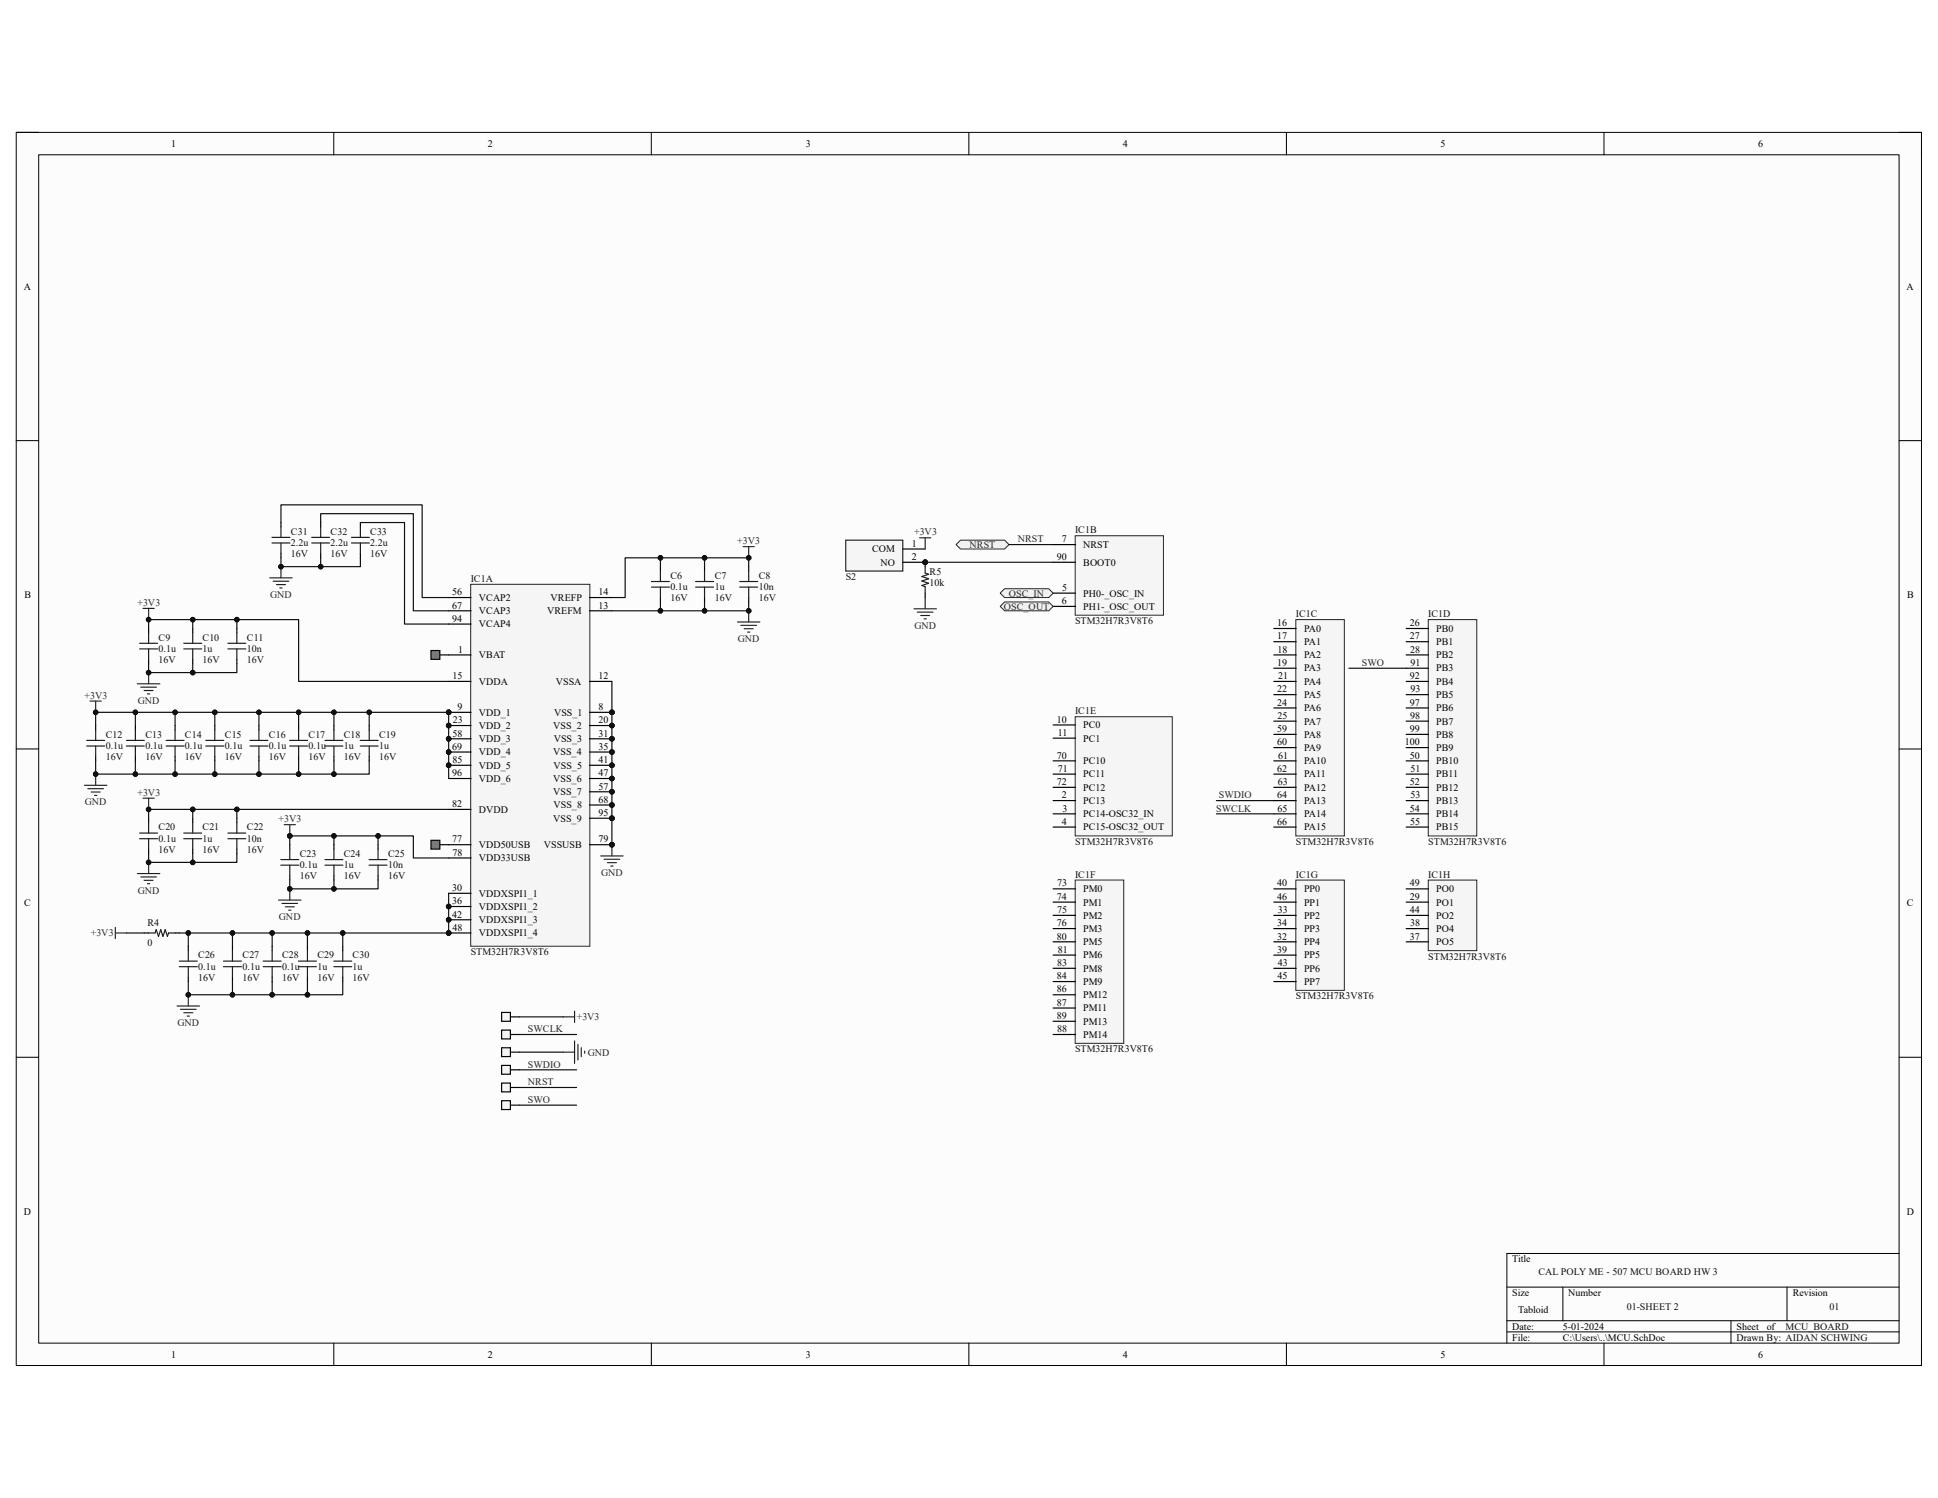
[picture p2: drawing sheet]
<svg xmlns="http://www.w3.org/2000/svg" width="279mm" height="216mm" viewBox="0 0 279 216" stroke-linecap="round" stroke-linejoin="round" font-family="sans-serif">
<defs><g id="words">
<g font-size="1.4">
<text x="24.7" y="21.2">1</text>
<text x="70.3" y="21.2">2</text>
<text x="116.2" y="21.2">3</text>
<text x="161.9" y="21.2">4</text>
<text x="207.7" y="21.2">5</text>
<text x="253.4" y="21.2">6</text>
<text x="3.4" y="41.8">A</text>
<text x="274.9" y="41.8">A</text>
<text x="125.7" y="79.6">COM</text>
<text x="127" y="81.5">NO</text>
<text x="131.4" y="78.8">1</text>
<text x="131.4" y="80.7">2</text>
<text x="152.4" y="80.7">90</text>
<text x="153.1" y="78.1">7</text>
<text x="156.2" y="79">NRST</text>
<text x="156.2" y="81.5">BOOT0</text>
<text x="3.5" y="86.2">B</text>
<text x="65.2" y="87.7">67</text>
<text x="65.2" y="85.8">56</text>
<text x="65.2" y="89.6">94</text>
<text x="69" y="88.5">VCAP3</text>
<text x="69" y="86.6">VCAP2</text>
<text x="78.9" y="88.5">VREFM</text>
<text x="79.4" y="86.6">VREFP</text>
<text x="86.3" y="87.7">13</text>
<text x="86.3" y="85.8">14</text>
<text x="153.1" y="87.1">6</text>
<text x="153.1" y="85.2">5</text>
<text x="156.2" y="86">PH0-_OSC_IN</text>
<text x="156.2" y="87.9">PH1-_OSC_OUT</text>
<text x="275" y="86.2">B</text>
<text x="66" y="94.1">1</text>
<text x="69" y="94.9">VBAT</text>
<text x="69" y="90.4">VCAP4</text>
<text x="184.1" y="90.3">16</text>
<text x="184.1" y="92.2">17</text>
<text x="184.1" y="96">19</text>
<text x="184.2" y="94.1">18</text>
<text x="188" y="91.1">PA0</text>
<text x="188" y="93">PA1</text>
<text x="188" y="94.9">PA2</text>
<text x="203.2" y="90.3">26</text>
<text x="203.2" y="92.2">27</text>
<text x="203.3" y="94.1">28</text>
<text x="203.4" y="96">91</text>
<text x="207.1" y="91.1">PB0</text>
<text x="207.1" y="93">PB1</text>
<text x="207.1" y="94.9">PB2</text>
<text x="65.2" y="97.9">15</text>
<text x="69" y="98.7">VDDA</text>
<text x="80.1" y="98.7">VSSA</text>
<text x="86.3" y="97.9">12</text>
<text x="184.1" y="99.8">22</text>
<text x="184.1" y="101.7">24</text>
<text x="184.3" y="97.9">21</text>
<text x="188" y="96.8">PA3</text>
<text x="188" y="98.7">PA4</text>
<text x="188" y="100.6">PA5</text>
<text x="203.2" y="101.7">97</text>
<text x="203.2" y="97.9">92</text>
<text x="203.3" y="99.8">93</text>
<text x="207.1" y="100.6">PB5</text>
<text x="207.1" y="98.7">PB4</text>
<text x="207.1" y="96.8">PB3</text>
<text x="65.2" y="106.2">58</text>
<text x="65.3" y="104.2">23</text>
<text x="66" y="102.3">9</text>
<text x="69" y="103.1">VDD_1</text>
<text x="69" y="105.1">VDD_2</text>
<text x="69" y="107">VDD_3</text>
<text x="79.8" y="105.1">VSS_2</text>
<text x="79.8" y="107">VSS_3</text>
<text x="79.9" y="103.1">VSS_1</text>
<text x="86.3" y="102.3">8</text>
<text x="86.3" y="104.2">20</text>
<text x="86.3" y="106.2">31</text>
<text x="152.4" y="104.1">10</text>
<text x="152.5" y="106">11</text>
<text x="156.2" y="104.9">PC0</text>
<text x="156.2" y="106.9">PC1</text>
<text x="184.1" y="107.4">60</text>
<text x="184.1" y="105.5">59</text>
<text x="184.2" y="103.6">25</text>
<text x="188" y="102.5">PA6</text>
<text x="188" y="104.4">PA7</text>
<text x="188" y="106.3">PA8</text>
<text x="202.5" y="107.4">100</text>
<text x="203.2" y="105.5">99</text>
<text x="203.3" y="103.6">98</text>
<text x="207.1" y="106.3">PB8</text>
<text x="207.1" y="104.4">PB7</text>
<text x="207.1" y="102.5">PB6</text>
<text x="65.2" y="108.1">69</text>
<text x="65.2" y="111.9">96</text>
<text x="65.2" y="110">85</text>
<text x="69" y="108.9">VDD_4</text>
<text x="69" y="112.7">VDD_6</text>
<text x="69" y="110.8">VDD_5</text>
<text x="79.8" y="108.9">VSS_4</text>
<text x="79.8" y="112.7">VSS_6</text>
<text x="79.8" y="110.8">VSS_5</text>
<text x="86.3" y="108.1">35</text>
<text x="86.3" y="110">41</text>
<text x="86.3" y="111.9">47</text>
<text x="86.3" y="113.8">57</text>
<text x="152.4" y="113.2">72</text>
<text x="152.4" y="109.3">70</text>
<text x="152.5" y="111.3">71</text>
<text x="156.2" y="114">PC12</text>
<text x="156.2" y="112.1">PC11</text>
<text x="156.2" y="110.2">PC10</text>
<text x="184.1" y="111.3">62</text>
<text x="184.2" y="113.2">63</text>
<text x="184.3" y="109.3">61</text>
<text x="188" y="114">PA12</text>
<text x="188" y="112.1">PA11</text>
<text x="188" y="110.2">PA10</text>
<text x="188" y="108.2">PA9</text>
<text x="203.2" y="109.3">50</text>
<text x="203.2" y="113.2">52</text>
<text x="203.4" y="111.3">51</text>
<text x="207.1" y="110.2">PB10</text>
<text x="207.1" y="114">PB12</text>
<text x="207.1" y="112.1">PB11</text>
<text x="207.1" y="108.2">PB9</text>
<text x="65.2" y="116.3">82</text>
<text x="69" y="117.1">DVDD</text>
<text x="79.8" y="114.6">VSS_7</text>
<text x="79.8" y="118.4">VSS_9</text>
<text x="79.8" y="116.5">VSS_8</text>
<text x="86.3" y="115.7">68</text>
<text x="86.3" y="117.6">95</text>
<text x="153.1" y="115.1">2</text>
<text x="153.1" y="118.9">4</text>
<text x="153.2" y="117">3</text>
<text x="156.2" y="115.9">PC13</text>
<text x="156.2" y="117.8">PC14-OSC32_IN</text>
<text x="156.2" y="119.7">PC15-OSC32_OUT</text>
<text x="184.1" y="118.9">66</text>
<text x="184.1" y="115.1">64</text>
<text x="184.2" y="117">65</text>
<text x="188" y="119.7">PA15</text>
<text x="188" y="117.8">PA14</text>
<text x="188" y="115.9">PA13</text>
<text x="203.2" y="117">54</text>
<text x="203.3" y="118.9">55</text>
<text x="203.3" y="115.1">53</text>
<text x="207.1" y="119.7">PB15</text>
<text x="207.1" y="117.8">PB14</text>
<text x="207.1" y="115.9">PB13</text>
<text x="65.2" y="121.4">77</text>
<text x="65.2" y="123.3">78</text>
<text x="69" y="124.1">VDD33USB</text>
<text x="69" y="122.2">VDD50USB</text>
<text x="78.4" y="122.2">VSSUSB</text>
<text x="86.3" y="121.4">79</text>
<text x="3.5" y="130.6">C</text>
<text x="65.2" y="128.4">30</text>
<text x="65.2" y="130.3">36</text>
<text x="69" y="129.2">VDDXSPI1_1</text>
<text x="69" y="131.1">VDDXSPI1_2</text>
<text x="152.4" y="129.7">74</text>
<text x="152.4" y="131.6">75</text>
<text x="152.4" y="127.8">73</text>
<text x="156.2" y="130.5">PM1</text>
<text x="156.2" y="128.6">PM0</text>
<text x="184.1" y="127.8">40</text>
<text x="184.1" y="129.7">46</text>
<text x="184.2" y="131.6">33</text>
<text x="188" y="128.6">PP0</text>
<text x="188" y="130.5">PP1</text>
<text x="203.2" y="129.7">29</text>
<text x="203.2" y="131.6">44</text>
<text x="203.2" y="127.8">49</text>
<text x="207.1" y="130.5">PO1</text>
<text x="207.1" y="128.6">PO0</text>
<text x="274.9" y="130.6">C</text>
<text x="65.2" y="132.2">42</text>
<text x="65.2" y="134.2">48</text>
<text x="69" y="133.1">VDDXSPI1_3</text>
<text x="69" y="135">VDDXSPI1_4</text>
<text x="152.4" y="135.4">80</text>
<text x="152.4" y="133.5">76</text>
<text x="152.5" y="137.3">81</text>
<text x="156.2" y="132.4">PM2</text>
<text x="156.2" y="136.2">PM5</text>
<text x="156.2" y="134.3">PM3</text>
<text x="184.1" y="135.4">32</text>
<text x="184.1" y="133.5">34</text>
<text x="184.1" y="137.3">39</text>
<text x="188" y="136.2">PP4</text>
<text x="188" y="132.4">PP2</text>
<text x="188" y="134.3">PP3</text>
<text x="203.2" y="135.4">37</text>
<text x="203.3" y="133.5">38</text>
<text x="207.1" y="136.2">PO5</text>
<text x="207.1" y="134.3">PO4</text>
<text x="207.1" y="132.4">PO2</text>
<text x="152.4" y="143">86</text>
<text x="152.4" y="141.1">84</text>
<text x="152.4" y="139.2">83</text>
<text x="156.2" y="143.8">PM12</text>
<text x="156.2" y="141.9">PM9</text>
<text x="156.2" y="140">PM8</text>
<text x="156.2" y="138.1">PM6</text>
<text x="184.2" y="141.1">45</text>
<text x="184.2" y="139.2">43</text>
<text x="188" y="138.1">PP5</text>
<text x="188" y="140">PP6</text>
<text x="188" y="141.9">PP7</text>
<text x="152.4" y="146.9">89</text>
<text x="152.4" y="144.9">87</text>
<text x="152.4" y="148.8">88</text>
<text x="156.2" y="147.7">PM13</text>
<text x="156.2" y="149.6">PM14</text>
<text x="156.2" y="145.8">PM11</text>
<text x="3.4" y="175.1">D</text>
<text x="274.9" y="175.1">D</text>
<text x="218" y="181.9">Title</text>
<text x="218" y="186.8">Size</text>
<text x="218" y="191.6">Date:</text>
<text x="218.9" y="189.2">Tabloid</text>
<text x="225.3" y="191.6">5-01-2024</text>
<text x="226.1" y="186.8">Number</text>
<text x="250.4" y="191.6">Sheet</text>
<text x="254.7" y="191.6">of</text>
<text x="258.5" y="186.8">Revision</text>
<text x="24.7" y="195.7">1</text>
<text x="70.3" y="195.7">2</text>
<text x="116.2" y="195.7">3</text>
<text x="161.9" y="195.7">4</text>
<text x="207.7" y="195.7">5</text>
<text x="218" y="193.3">File:</text>
<text x="225.3" y="193.3">C:\Users\..\MCU.SchDoc</text>
<text x="250.4" y="193.3">Drawn By: AIDAN SCHWING</text>
<text x="253.4" y="195.7">6</text>
</g>
<g font-size="1.4" fill="#0e0e0e">
<text x="42" y="77.1">C31</text>
<text x="47.7" y="77.1">C32</text>
<text x="53.4" y="77.1">C33</text>
<text x="155" y="76.9">IC1B</text>
<text x="42" y="80.3">16V</text>
<text x="42" y="78.7">2.2u</text>
<text x="47.7" y="80.3">16V</text>
<text x="47.7" y="78.7">2.2u</text>
<text x="53.4" y="80.3">16V</text>
<text x="53.4" y="78.7">2.2u</text>
<text x="67.9" y="83.9">IC1A</text>
<text x="96.6" y="83.4">C6</text>
<text x="103" y="83.4">C7</text>
<text x="109.4" y="83.4">C8</text>
<text x="121.9" y="83.6">S2</text>
<text x="134" y="82.8">R5</text>
<text x="96.6" y="86.7">16V</text>
<text x="96.6" y="85">0.1u</text>
<text x="103" y="86.7">16V</text>
<text x="103" y="85">1u</text>
<text x="109.4" y="86.7">16V</text>
<text x="109.4" y="85">10n</text>
<text x="134" y="84.4">10k</text>
<text x="155" y="90">STM32H7R3V8T6</text>
<text x="186.8" y="89">IC1C</text>
<text x="205.9" y="89">IC1D</text>
<text x="22.9" y="95.6">16V</text>
<text x="22.9" y="93.9">0.1u</text>
<text x="22.9" y="92.3">C9</text>
<text x="29.2" y="95.6">16V</text>
<text x="29.2" y="93.9">1u</text>
<text x="29.2" y="92.3">C10</text>
<text x="35.6" y="95.6">16V</text>
<text x="35.6" y="93.9">10n</text>
<text x="35.6" y="92.3">C11</text>
<text x="15.2" y="107.9">0.1u</text>
<text x="15.2" y="106.3">C12</text>
<text x="21" y="107.9">0.1u</text>
<text x="21" y="106.3">C13</text>
<text x="26.7" y="107.9">0.1u</text>
<text x="26.7" y="106.3">C14</text>
<text x="32.4" y="107.9">0.1u</text>
<text x="32.4" y="106.3">C15</text>
<text x="38.8" y="107.9">0.1u</text>
<text x="38.8" y="106.3">C16</text>
<text x="44.5" y="107.9">0.1u</text>
<text x="44.5" y="106.3">C17</text>
<text x="49.6" y="107.9">1u</text>
<text x="49.6" y="106.3">C18</text>
<text x="54.7" y="107.9">1u</text>
<text x="54.7" y="106.3">C19</text>
<text x="155" y="103">IC1E</text>
<text x="15.2" y="109.6">16V</text>
<text x="21" y="109.6">16V</text>
<text x="26.7" y="109.6">16V</text>
<text x="32.4" y="109.6">16V</text>
<text x="38.8" y="109.6">16V</text>
<text x="44.5" y="109.6">16V</text>
<text x="49.6" y="109.6">16V</text>
<text x="54.7" y="109.6">16V</text>
<text x="22.9" y="119.7">C20</text>
<text x="29.2" y="119.7">C21</text>
<text x="35.6" y="119.7">C22</text>
<text x="22.9" y="122.9">16V</text>
<text x="22.9" y="121.3">0.1u</text>
<text x="29.2" y="122.9">16V</text>
<text x="29.2" y="121.3">1u</text>
<text x="35.6" y="122.9">16V</text>
<text x="35.6" y="121.3">10n</text>
<text x="43.2" y="125.1">0.1u</text>
<text x="43.2" y="123.5">C23</text>
<text x="49.6" y="125.1">1u</text>
<text x="49.6" y="123.5">C24</text>
<text x="56" y="125.1">10n</text>
<text x="56" y="123.5">C25</text>
<text x="155" y="121.8">STM32H7R3V8T6</text>
<text x="186.8" y="121.8">STM32H7R3V8T6</text>
<text x="205.9" y="121.8">STM32H7R3V8T6</text>
<text x="43.2" y="126.7">16V</text>
<text x="49.6" y="126.7">16V</text>
<text x="56" y="126.7">16V</text>
<text x="155" y="126.5">IC1F</text>
<text x="186.8" y="126.5">IC1G</text>
<text x="205.9" y="126.5">IC1H</text>
<text x="21.3" y="136.4">0</text>
<text x="21.3" y="133.5">R4</text>
<text x="67.9" y="137.7">STM32H7R3V8T6</text>
<text x="28.6" y="141.4">16V</text>
<text x="28.6" y="139.7">0.1u</text>
<text x="28.6" y="138.1">C26</text>
<text x="35" y="141.4">16V</text>
<text x="35" y="139.7">0.1u</text>
<text x="35" y="138.1">C27</text>
<text x="40.7" y="141.4">16V</text>
<text x="40.7" y="139.7">0.1u</text>
<text x="40.7" y="138.1">C28</text>
<text x="45.8" y="141.4">16V</text>
<text x="45.8" y="139.7">1u</text>
<text x="45.8" y="138.1">C29</text>
<text x="50.8" y="141.4">16V</text>
<text x="50.8" y="139.7">1u</text>
<text x="50.8" y="138.1">C30</text>
<text x="205.9" y="138.3">STM32H7R3V8T6</text>
<text x="186.8" y="144">STM32H7R3V8T6</text>
<text x="155" y="151.7">STM32H7R3V8T6</text>
<text x="221.8" y="183.8">CAL POLY ME - 507 MCU BOARD HW 3</text>
<text x="234.5" y="188.8">01-SHEET 2</text>
<text x="257.4" y="191.7">MCU_BOARD</text>
<text x="263.8" y="188.8">01</text>
</g>
<g font-size="1.4" fill="#262626">
<text x="131.8" y="77.2">+3V3</text>
<text x="106.3" y="78.4">+3V3</text>
<text x="139.8" y="79">NRST</text>
<text x="146.7" y="78.1">NRST</text>
<text x="19.8" y="87.4">+3V3</text>
<text x="38.9" y="86.2">GND</text>
<text x="144.7" y="87.9">OSC_OUT</text>
<text x="145.5" y="86">OSC_IN</text>
<text x="106.4" y="92.5">GND</text>
<text x="131.8" y="90.6">GND</text>
<text x="196.3" y="96">SWO</text>
<text x="12.2" y="100.7">+3V3</text>
<text x="19.9" y="101.5">GND</text>
<text x="12.2" y="116.1">GND</text>
<text x="19.8" y="114.7">+3V3</text>
<text x="40.2" y="118.5">+3V3</text>
<text x="175.3" y="117">SWCLK</text>
<text x="175.7" y="115.1">SWDIO</text>
<text x="19.9" y="128.8">GND</text>
<text x="86.7" y="126.3">GND</text>
<text x="13.1" y="135">+3V3</text>
<text x="40.2" y="132.6">GND</text>
<text x="25.6" y="147.9">GND</text>
<text x="76.1" y="148.8">SWCLK</text>
<text x="83.1" y="147">+3V3</text>
<text x="76.1" y="153.9">SWDIO</text>
<text x="84.8" y="152.1">GND</text>
<text x="76.1" y="156.4">NRST</text>
<text x="76.1" y="159">SWO</text>
</g>
</g></defs>
<path d="M2.3 19.1h274.7v177.7h-274.7z" fill-rule="evenodd" fill="#fcfcfc"/>
<path d="M2.3 19.1h274.7v177.7h-274.7z" fill="none" stroke="#000" stroke-width=".14"/>
<path d="M5.6 22.3h268.2v171.3h-268.2z" fill-rule="evenodd" fill="#fcfcfc"/>
<g fill="none" stroke="#000" stroke-width=".14">
<path d="M2.3 19.1h3.3M48.1 19.1v3.2M93.9 19.1v3.2M139.7 19.1v3.2M185.5 19.1v3.2M231.2 19.1v3.2M273.8 19.1h3.2v3.2M5.6 22.3h268.2v171.3h-268.2zM2.3 63.5h3.3M273.8 63.5h3.2M2.3 107.9h3.3M273.8 107.9h3.2"/>
<path d="M2.3 152.4h3.3M273.8 152.4h3.2M48.1 193.6v3.2M93.9 193.6v3.2M139.7 193.6v3.2M185.5 193.6v3.2M217.2 185.5h56.6M217.2 190.4h56.6M217.2 192h56.6M225.3 185.5v4.9M231.2 193.6v3.2M249.6 190.4v3.2"/>
<path d="M257.6 185.5v4.9M273.8 180.7h-56.6v12.9M277 193.6v3.2"/>
</g>
<circle cx="88.2" cy="102.7" r=".32" fill="#0e0e0e"/>
<circle cx="88.2" cy="102.7" r=".32" fill="none" stroke="#0e0e0e" stroke-width=".14"/>
<circle cx="64.7" cy="102.7" r=".32" fill="#0e0e0e"/>
<circle cx="64.7" cy="102.7" r=".32" fill="none" stroke="#0e0e0e" stroke-width=".14"/>
<circle cx="88.2" cy="104.6" r=".32" fill="#0e0e0e"/>
<circle cx="88.2" cy="104.6" r=".32" fill="none" stroke="#0e0e0e" stroke-width=".14"/>
<circle cx="64.7" cy="104.6" r=".32" fill="#0e0e0e"/>
<circle cx="64.7" cy="104.6" r=".32" fill="none" stroke="#0e0e0e" stroke-width=".14"/>
<circle cx="88.2" cy="106.5" r=".32" fill="#0e0e0e"/>
<circle cx="88.2" cy="106.5" r=".32" fill="none" stroke="#0e0e0e" stroke-width=".14"/>
<circle cx="88.2" cy="108.4" r=".32" fill="#0e0e0e"/>
<circle cx="88.2" cy="108.4" r=".32" fill="none" stroke="#0e0e0e" stroke-width=".14"/>
<circle cx="64.7" cy="130.7" r=".32" fill="#0e0e0e"/>
<circle cx="64.7" cy="130.7" r=".32" fill="none" stroke="#0e0e0e" stroke-width=".14"/>
<circle cx="88.2" cy="110.3" r=".32" fill="#0e0e0e"/>
<circle cx="88.2" cy="110.3" r=".32" fill="none" stroke="#0e0e0e" stroke-width=".14"/>
<circle cx="64.7" cy="132.6" r=".32" fill="#0e0e0e"/>
<circle cx="64.7" cy="132.6" r=".32" fill="none" stroke="#0e0e0e" stroke-width=".14"/>
<circle cx="88.2" cy="112.2" r=".32" fill="#0e0e0e"/>
<circle cx="88.2" cy="112.2" r=".32" fill="none" stroke="#0e0e0e" stroke-width=".14"/>
<circle cx="64.7" cy="134.5" r=".32" fill="#0e0e0e"/>
<circle cx="64.7" cy="134.5" r=".32" fill="none" stroke="#0e0e0e" stroke-width=".14"/>
<circle cx="64.7" cy="108.4" r=".32" fill="#0e0e0e"/>
<circle cx="64.7" cy="108.4" r=".32" fill="none" stroke="#0e0e0e" stroke-width=".14"/>
<circle cx="88.2" cy="116" r=".32" fill="#0e0e0e"/>
<circle cx="88.2" cy="116" r=".32" fill="none" stroke="#0e0e0e" stroke-width=".14"/>
<circle cx="64.7" cy="106.5" r=".32" fill="#0e0e0e"/>
<circle cx="64.7" cy="106.5" r=".32" fill="none" stroke="#0e0e0e" stroke-width=".14"/>
<circle cx="88.2" cy="114.1" r=".32" fill="#0e0e0e"/>
<circle cx="88.2" cy="114.1" r=".32" fill="none" stroke="#0e0e0e" stroke-width=".14"/>
<circle cx="88.2" cy="117.9" r=".32" fill="#0e0e0e"/>
<circle cx="88.2" cy="117.9" r=".32" fill="none" stroke="#0e0e0e" stroke-width=".14"/>
<circle cx="64.7" cy="110.3" r=".32" fill="#0e0e0e"/>
<circle cx="64.7" cy="110.3" r=".32" fill="none" stroke="#0e0e0e" stroke-width=".14"/>
<circle cx="88.2" cy="121.7" r=".32" fill="#0e0e0e"/>
<circle cx="88.2" cy="121.7" r=".32" fill="none" stroke="#0e0e0e" stroke-width=".14"/>
<path d="M67.9 84.2h17.1v52.2h-17.1z" fill-rule="evenodd" fill="#f5f5f5"/>
<path d="M67.9 84.2h17.1v52.2h-17.1z" fill="none" stroke="#262626" stroke-width=".14"/>
<path d="M64.7 94.4h3.2M85 102.7h3.2" fill="none" stroke="#000" stroke-width=".17"/>
<circle cx="88.2" cy="102.7" r=".32" fill="#0e0e0e"/>
<circle cx="88.2" cy="102.7" r=".32" fill="none" stroke="#0e0e0e" stroke-width=".14"/>
<path d="M64.7 102.7h3.2" fill="none" stroke="#000" stroke-width=".17"/>
<circle cx="64.7" cy="102.7" r=".32" fill="#0e0e0e"/>
<circle cx="64.7" cy="102.7" r=".32" fill="none" stroke="#0e0e0e" stroke-width=".14"/>
<path d="M64.7 98.2h3.2M85 98.2h3.2M85 88h3.2M85 86.1h3.2M85 104.6h3.2" fill="none" stroke="#000" stroke-width=".17"/>
<circle cx="88.2" cy="104.6" r=".32" fill="#0e0e0e"/>
<circle cx="88.2" cy="104.6" r=".32" fill="none" stroke="#0e0e0e" stroke-width=".14"/>
<path d="M64.7 104.6h3.2" fill="none" stroke="#000" stroke-width=".17"/>
<circle cx="64.7" cy="104.6" r=".32" fill="#0e0e0e"/>
<circle cx="64.7" cy="104.6" r=".32" fill="none" stroke="#0e0e0e" stroke-width=".14"/>
<path d="M85 106.5h3.2M64.7 128.7h3.2" fill="none" stroke="#000" stroke-width=".17"/>
<circle cx="88.2" cy="106.5" r=".32" fill="#0e0e0e"/>
<circle cx="88.2" cy="106.5" r=".32" fill="none" stroke="#0e0e0e" stroke-width=".14"/>
<path d="M85 108.4h3.2" fill="none" stroke="#000" stroke-width=".17"/>
<circle cx="88.2" cy="108.4" r=".32" fill="#0e0e0e"/>
<circle cx="88.2" cy="108.4" r=".32" fill="none" stroke="#0e0e0e" stroke-width=".14"/>
<path d="M64.7 130.7h3.2" fill="none" stroke="#000" stroke-width=".17"/>
<circle cx="64.7" cy="130.7" r=".32" fill="#0e0e0e"/>
<circle cx="64.7" cy="130.7" r=".32" fill="none" stroke="#0e0e0e" stroke-width=".14"/>
<path d="M85 110.3h3.2" fill="none" stroke="#000" stroke-width=".17"/>
<circle cx="88.2" cy="110.3" r=".32" fill="#0e0e0e"/>
<circle cx="88.2" cy="110.3" r=".32" fill="none" stroke="#0e0e0e" stroke-width=".14"/>
<path d="M64.7 132.6h3.2" fill="none" stroke="#000" stroke-width=".17"/>
<circle cx="64.7" cy="132.6" r=".32" fill="#0e0e0e"/>
<circle cx="64.7" cy="132.6" r=".32" fill="none" stroke="#0e0e0e" stroke-width=".14"/>
<path d="M85 112.2h3.2" fill="none" stroke="#000" stroke-width=".17"/>
<circle cx="88.2" cy="112.2" r=".32" fill="#0e0e0e"/>
<circle cx="88.2" cy="112.2" r=".32" fill="none" stroke="#0e0e0e" stroke-width=".14"/>
<path d="M64.7 134.5h3.2" fill="none" stroke="#000" stroke-width=".17"/>
<circle cx="64.7" cy="134.5" r=".32" fill="#0e0e0e"/>
<circle cx="64.7" cy="134.5" r=".32" fill="none" stroke="#0e0e0e" stroke-width=".14"/>
<path d="M64.7 108.4h3.2" fill="none" stroke="#000" stroke-width=".17"/>
<circle cx="64.7" cy="108.4" r=".32" fill="#0e0e0e"/>
<circle cx="64.7" cy="108.4" r=".32" fill="none" stroke="#0e0e0e" stroke-width=".14"/>
<path d="M85 116h3.2" fill="none" stroke="#000" stroke-width=".17"/>
<circle cx="88.2" cy="116" r=".32" fill="#0e0e0e"/>
<circle cx="88.2" cy="116" r=".32" fill="none" stroke="#0e0e0e" stroke-width=".14"/>
<path d="M64.7 88h3.2M64.7 106.5h3.2" fill="none" stroke="#000" stroke-width=".17"/>
<circle cx="64.7" cy="106.5" r=".32" fill="#0e0e0e"/>
<circle cx="64.7" cy="106.5" r=".32" fill="none" stroke="#0e0e0e" stroke-width=".14"/>
<path d="M85 114.1h3.2" fill="none" stroke="#000" stroke-width=".17"/>
<circle cx="88.2" cy="114.1" r=".32" fill="#0e0e0e"/>
<circle cx="88.2" cy="114.1" r=".32" fill="none" stroke="#0e0e0e" stroke-width=".14"/>
<path d="M64.7 86.1h3.2M64.7 112.2h3.2M85 117.9h3.2" fill="none" stroke="#000" stroke-width=".17"/>
<circle cx="88.2" cy="117.9" r=".32" fill="#0e0e0e"/>
<circle cx="88.2" cy="117.9" r=".32" fill="none" stroke="#0e0e0e" stroke-width=".14"/>
<path d="M64.7 89.9h3.2M64.7 110.3h3.2" fill="none" stroke="#000" stroke-width=".17"/>
<circle cx="64.7" cy="110.3" r=".32" fill="#0e0e0e"/>
<circle cx="64.7" cy="110.3" r=".32" fill="none" stroke="#0e0e0e" stroke-width=".14"/>
<path d="M64.7 116.7h3.2M85 121.7h3.2" fill="none" stroke="#000" stroke-width=".17"/>
<circle cx="88.2" cy="121.7" r=".32" fill="#0e0e0e"/>
<circle cx="88.2" cy="121.7" r=".32" fill="none" stroke="#0e0e0e" stroke-width=".14"/>
<path d="M64.7 123.7h3.2M64.7 121.7h3.2" fill="none" stroke="#000" stroke-width=".17"/>
<path d="M155 77.2h12.7v11.5h-12.7z" fill-rule="evenodd" fill="#f5f5f5"/>
<path d="M155 77.2h12.7v11.5h-12.7z" fill="none" stroke="#262626" stroke-width=".14"/>
<path d="M151.8 78.5h3.3M151.8 85.5h3.3M151.8 87.4h3.3M151.8 81h3.3" fill="none" stroke="#000" stroke-width=".17"/>
<path d="M186.8 89.3h7v31.2h-7z" fill-rule="evenodd" fill="#f5f5f5"/>
<path d="M186.8 89.3h7v31.2h-7z" fill="none" stroke="#262626" stroke-width=".14"/>
<g fill="none" stroke="#000" stroke-width=".17">
<path d="M183.6 90.6h3.3M183.6 92.5h3.3M183.6 94.4h3.3M183.6 96.3h3.3M183.6 98.2h3.3M183.6 100.1h3.3M183.6 102h3.3M183.6 103.9h3.3M183.6 119.2h3.3M183.6 117.3h3.3M183.6 115.4h3.3M183.6 113.5h3.3"/>
<path d="M183.6 111.6h3.3M183.6 109.7h3.3M183.6 107.7h3.3M183.6 105.8h3.3"/>
</g>
<path d="M205.9 89.3h7v31.2h-7z" fill-rule="evenodd" fill="#f5f5f5"/>
<path d="M205.9 89.3h7v31.2h-7z" fill="none" stroke="#262626" stroke-width=".14"/>
<g fill="none" stroke="#000" stroke-width=".17">
<path d="M202.7 90.6h3.3M202.7 92.5h3.3M202.7 94.4h3.3M202.7 98.2h3.3M202.7 96.3h3.3M202.7 109.7h3.3M202.7 119.2h3.3M202.7 117.3h3.3M202.7 115.4h3.3M202.7 113.5h3.3M202.7 111.6h3.3M202.7 107.7h3.3"/>
<path d="M202.7 105.8h3.3M202.7 103.9h3.3M202.7 102h3.3M202.7 100.1h3.3"/>
</g>
<path d="M155 103.3h14v17.2h-14z" fill-rule="evenodd" fill="#f5f5f5"/>
<path d="M155 103.3h14v17.2h-14z" fill="none" stroke="#262626" stroke-width=".14"/>
<path d="M151.8 115.4h3.3M151.8 117.3h3.3M151.8 119.2h3.3M151.8 104.5h3.3M151.8 106.4h3.3M151.8 113.5h3.3M151.8 111.6h3.3M151.8 109.7h3.3" fill="none" stroke="#000" stroke-width=".17"/>
<path d="M155 126.8h7v23.6h-7z" fill-rule="evenodd" fill="#f5f5f5"/>
<path d="M155 126.8h7v23.6h-7z" fill="none" stroke="#262626" stroke-width=".14"/>
<path d="M151.8 131.9h3.3M151.8 130h3.3M151.8 128.1h3.3M151.8 139.6h3.3M151.8 137.7h3.3M151.8 135.7h3.3M151.8 133.8h3.3M151.8 147.2h3.3M151.8 149.1h3.3M151.8 145.3h3.3M151.8 143.4h3.3M151.8 141.5h3.3" fill="none" stroke="#000" stroke-width=".17"/>
<path d="M186.8 126.8h7v15.9h-7z" fill-rule="evenodd" fill="#f5f5f5"/>
<path d="M186.8 126.8h7v15.9h-7z" fill="none" stroke="#262626" stroke-width=".14"/>
<path d="M183.6 135.7h3.3M183.6 131.9h3.3M183.6 133.8h3.3M183.6 137.7h3.3M183.6 128.1h3.3M183.6 139.6h3.3M183.6 130h3.3M183.6 141.5h3.3" fill="none" stroke="#000" stroke-width=".17"/>
<path d="M205.9 126.8h7v10.2h-7z" fill-rule="evenodd" fill="#f5f5f5"/>
<path d="M205.9 126.8h7v10.2h-7z" fill="none" stroke="#262626" stroke-width=".14"/>
<path d="M202.7 130h3.3M202.7 135.7h3.3M202.7 133.8h3.3M202.7 131.9h3.3M202.7 128.1h3.3" fill="none" stroke="#000" stroke-width=".17"/>
<path d="M144.2 85.5l.6-.6h6.4l.6 .6-.6 .6h-6.4z" fill-rule="evenodd" fill="#f0f0f0"/>
<path d="M144.2 85.5l.6-.6h6.4l.6 .6-.6 .6h-6.4z" fill="none" stroke="#262626" stroke-width=".14"/>
<path d="M144.8 86.8h6.4l.6 .6-.6 .6h-6.4l-.6-.6z" fill-rule="evenodd" fill="#f0f0f0"/>
<path d="M144.8 86.8h6.4l.6 .6-.6 .6h-6.4l-.6-.6z" fill="none" stroke="#262626" stroke-width=".14"/>
<path d="M138.5 77.9h6.3l.7 .6-.7 .6h-6.3l-.7-.6z" fill-rule="evenodd" fill="#f0f0f0"/>
<path d="M138.5 77.9h6.3l.7 .6-.7 .6h-6.3l-.7-.6z" fill="none" stroke="#262626" stroke-width=".14"/>
<path d="M86.6 123.4h3.2M87.1 123.8h2.2M87.6 124.3h1.3M88.1 124.8h.3M88.2 121.7v1.7" fill="none" stroke="#262626" stroke-width=".17"/>
<circle cx="88.2" cy="121.7" r=".32" fill="#0e0e0e"/>
<circle cx="88.2" cy="121.7" r=".32" fill="none" stroke="#0e0e0e" stroke-width=".14"/>
<path d="M95.2 81.7v.6M95.2 86.1v.7M101.6 81.7v.6M101.6 86.1v.7M107.9 81.7v.6M107.9 86.1v.7" fill="none" stroke="#000" stroke-width=".17"/>
<path d="M93.9 83.8h2.6M93.9 84.6h2.6M95.2 82.3v1.5M95.2 84.6v1.5M100.3 83.8h2.6M100.3 84.6h2.6M101.6 82.3v1.5M101.6 84.6v1.5M106.6 83.8h2.6M106.6 84.6h2.6M107.9 82.3v1.5M107.9 84.6v1.5" fill="none" stroke="#1c1c1c" stroke-width=".17"/>
<path d="M106.3 89.6h3.3M106.8 90.1h2.3M107.3 90.6h1.3M107.8 91.1h.3M107.9 88v1.6" fill="none" stroke="#262626" stroke-width=".17"/>
<circle cx="107.9" cy="88" r=".32" fill="#0e0e0e"/>
<circle cx="107.9" cy="88" r=".32" fill="none" stroke="#0e0e0e" stroke-width=".14"/>
<path d="M107.1 78.8h1.6M107.9 78.8v1.6" fill="none" stroke="#262626" stroke-width=".17"/>
<circle cx="107.9" cy="80.4" r=".32" fill="#0e0e0e"/>
<circle cx="107.9" cy="80.4" r=".32" fill="none" stroke="#0e0e0e" stroke-width=".14"/>
<path d="M21.4 90.6v.6M21.4 95v.7M27.8 90.6v.6M27.8 95v.7M34.1 90.6v.6M34.1 95v.7" fill="none" stroke="#000" stroke-width=".17"/>
<path d="M20.1 92.7h2.6M20.1 93.5h2.6M21.4 91.2v1.5M21.4 93.5v1.5M26.5 92.7h2.6M26.5 93.5h2.6M27.8 91.2v1.5M27.8 93.5v1.5M32.9 92.7h2.5M32.9 93.5h2.5M34.1 91.2v1.5M34.1 93.5v1.5" fill="none" stroke="#1c1c1c" stroke-width=".17"/>
<path d="M20.6 87.7h1.6M21.4 87.7v1.6" fill="none" stroke="#262626" stroke-width=".17"/>
<circle cx="21.4" cy="89.3" r=".32" fill="#0e0e0e"/>
<circle cx="21.4" cy="89.3" r=".32" fill="none" stroke="#0e0e0e" stroke-width=".14"/>
<path d="M19.8 98.6h3.2M20.3 99h2.3M20.8 99.5h1.3M21.4 96.9v1.7M21.3 100h.3" fill="none" stroke="#262626" stroke-width=".17"/>
<circle cx="21.4" cy="96.9" r=".32" fill="#0e0e0e"/>
<circle cx="21.4" cy="96.9" r=".32" fill="none" stroke="#0e0e0e" stroke-width=".14"/>
<path d="M13.8 104.6v.6M13.8 109v.7M19.5 104.6v.6M19.5 109v.7M25.2 104.6v.6M25.2 109v.7M31 104.6v.6M31 109v.7M37.3 104.6v.6M37.3 109v.7M43.1 104.6v.6M43.1 109v.7" fill="none" stroke="#000" stroke-width=".17"/>
<g fill="none" stroke="#1c1c1c" stroke-width=".17">
<path d="M12.5 106.7h2.6M12.5 107.5h2.6M13.8 105.2v1.5M13.8 107.5v1.5M18.2 106.7h2.6M18.2 107.5h2.6M19.5 105.2v1.5M19.5 107.5v1.5M24 106.7h2.5M24 107.5h2.5M25.2 105.2v1.5M25.2 107.5v1.5"/>
<path d="M29.7 106.7h2.6M29.7 107.5h2.6M31 105.2v1.5M31 107.5v1.5M36 106.7h2.6M36 107.5h2.6M37.3 105.2v1.5M37.3 107.5v1.5M41.8 106.7h2.5M41.8 107.5h2.5M43.1 105.2v1.5M43.1 107.5v1.5"/>
</g>
<path d="M12.2 113.2h3.2M12.7 113.7h2.2M13.1 114.2h1.3M13.6 114.6h.3M13.8 111.6v1.6" fill="none" stroke="#262626" stroke-width=".17"/>
<circle cx="13.8" cy="111.6" r=".32" fill="#0e0e0e"/>
<circle cx="13.8" cy="111.6" r=".32" fill="none" stroke="#0e0e0e" stroke-width=".14"/>
<path d="M13 101h1.6M13.8 101v1.7" fill="none" stroke="#262626" stroke-width=".17"/>
<circle cx="13.8" cy="102.7" r=".32" fill="#0e0e0e"/>
<circle cx="13.8" cy="102.7" r=".32" fill="none" stroke="#0e0e0e" stroke-width=".14"/>
<path d="M21.4 117.9v.7M27.8 117.9v.7M34.1 117.9v.7M48.1 104.6v.6M48.1 109v.7M53.2 104.6v.6M53.2 109v.7M21.4 122.4v.6M27.8 122.4v.6M34.1 122.4v.6" fill="none" stroke="#000" stroke-width=".17"/>
<g fill="none" stroke="#1c1c1c" stroke-width=".17">
<path d="M21.4 118.6v1.5M27.8 118.6v1.5M34.1 118.6v1.5M46.8 106.7h2.6M46.8 107.5h2.6M48.1 105.2v1.5M48.1 107.5v1.5M51.9 106.7h2.6M51.9 107.5h2.6M53.2 105.2v1.5M53.2 107.5v1.5M20.1 120.1h2.6"/>
<path d="M20.1 120.9h2.6M21.4 120.9v1.5M26.5 120.1h2.6M26.5 120.9h2.6M27.8 120.9v1.5M32.9 120.1h2.5M32.9 120.9h2.5M34.1 120.9v1.5"/>
</g>
<path d="M20.6 115h1.6M21.4 115v1.7" fill="none" stroke="#262626" stroke-width=".17"/>
<circle cx="21.4" cy="116.7" r=".32" fill="#0e0e0e"/>
<circle cx="21.4" cy="116.7" r=".32" fill="none" stroke="#0e0e0e" stroke-width=".14"/>
<path d="M19.8 125.9h3.2M20.3 126.4h2.3M20.8 126.9h1.3M21.3 127.4h.3M21.4 124.3v1.6" fill="none" stroke="#262626" stroke-width=".17"/>
<circle cx="21.4" cy="124.3" r=".32" fill="#0e0e0e"/>
<circle cx="21.4" cy="124.3" r=".32" fill="none" stroke="#0e0e0e" stroke-width=".14"/>
<path d="M20.8 134.5h.6M25.2 134.5h.7M27.1 136.4v.6M33.5 136.4v.6M39.2 136.4v.6M44.3 136.4v.6M49.4 136.4v.6M27.1 140.8v.7M33.5 140.8v.7M39.2 140.8v.7M44.3 140.8v.7M49.4 140.8v.7" fill="none" stroke="#000" stroke-width=".17"/>
<g fill="none" stroke="#1c1c1c" stroke-width=".17">
<path d="M21.4 134.5h1l.1-.5 .3 1 .4-1 .3 1 .3-1 .3 1 .2-.5h.9M25.9 138.5h2.5M25.9 139.3h2.5M27.1 137v1.5M27.1 139.3v1.5M32.2 138.5h2.6M32.2 139.3h2.6M33.5 137v1.5M33.5 139.3v1.5M37.9 138.5h2.6M37.9 139.3h2.6M39.2 137v1.5"/>
<path d="M39.2 139.3v1.5M43 138.5h2.6M43 139.3h2.6M44.3 137v1.5M44.3 139.3v1.5M48.1 138.5h2.6M48.1 139.3h2.6M49.4 137v1.5M49.4 139.3v1.5"/>
</g>
<path d="M16.6 133.7v1.6M16.6 134.5h1.6M25.5 145h3.3M26 145.5h2.3M26.5 146h1.3M27 146.4h.3M27.1 143.4v1.6" fill="none" stroke="#262626" stroke-width=".17"/>
<circle cx="27.1" cy="143.4" r=".32" fill="#0e0e0e"/>
<circle cx="27.1" cy="143.4" r=".32" fill="none" stroke="#0e0e0e" stroke-width=".14"/>
<path d="M41.8 121.7v.7M41.8 126.2v.6M48.1 121.7v.7M48.1 126.2v.6M54.5 121.7v.7M54.5 126.2v.6" fill="none" stroke="#000" stroke-width=".17"/>
<path d="M40.5 123.9h2.6M40.5 124.7h2.6M41.8 122.4v1.5M41.8 124.7v1.5M46.8 123.9h2.6M46.8 124.7h2.6M48.1 122.4v1.5M48.1 124.7v1.5M53.2 123.9h2.6M53.2 124.7h2.6M54.5 122.4v1.5M54.5 124.7v1.5" fill="none" stroke="#1c1c1c" stroke-width=".17"/>
<path d="M41 118.9h1.6M41.8 118.9v1.6" fill="none" stroke="#262626" stroke-width=".17"/>
<circle cx="41.8" cy="120.5" r=".32" fill="#0e0e0e"/>
<circle cx="41.8" cy="120.5" r=".32" fill="none" stroke="#0e0e0e" stroke-width=".14"/>
<path d="M40.2 129.7h3.2M40.7 130.2h2.2M41.1 130.7h1.3M41.6 131.2h.3M41.8 128.1v1.6" fill="none" stroke="#262626" stroke-width=".17"/>
<circle cx="41.8" cy="128.1" r=".32" fill="#0e0e0e"/>
<circle cx="41.8" cy="128.1" r=".32" fill="none" stroke="#0e0e0e" stroke-width=".14"/>
<path d="M63.4 94.4h1.3" fill="none" stroke="#000" stroke-width=".17"/>
<path d="M62.1 93.8h1.3v1.2h-1.3z" fill-rule="evenodd" fill="#7f7f7f"/>
<path d="M62.1 93.8h1.3v1.2h-1.3zM63.4 121.7h1.3" fill="none" stroke="#000" stroke-width=".17"/>
<path d="M62.1 121.1h1.3v1.3h-1.3z" fill-rule="evenodd" fill="#7f7f7f"/>
<path d="M40.5 75.3v.6M40.5 79.8v.6M46.2 75.3v.6M46.2 79.8v.6M52 75.3v.6M52 79.8v.6M62.1 121.1h1.3v1.3h-1.3z" fill="none" stroke="#000" stroke-width=".17"/>
<path d="M39.2 77.4h2.6M39.2 78.3h2.6M40.5 75.9v1.5M40.5 78.3v1.5M44.9 77.4h2.6M44.9 78.3h2.6M46.2 75.9v1.5M46.2 78.3v1.5M50.7 77.4h2.6M50.7 78.3h2.6M52 75.9v1.5M52 78.3v1.5" fill="none" stroke="#1c1c1c" stroke-width=".17"/>
<path d="M38.9 83.3h3.2M39.4 83.8h2.2M39.9 84.3h1.3M40.3 84.7h.4M40.5 81.7v1.6" fill="none" stroke="#262626" stroke-width=".17"/>
<circle cx="40.5" cy="81.7" r=".32" fill="#0e0e0e"/>
<circle cx="40.5" cy="81.7" r=".32" fill="none" stroke="#0e0e0e" stroke-width=".14"/>
<path d="M73.6 146.6h1.3" fill="none" stroke="#000" stroke-width=".17"/>
<path d="M72.3 145.9h1.3v1.3h-1.3z" fill-rule="evenodd" fill="#f5f5f5"/>
<path d="M72.3 145.9h1.3v1.3h-1.3zM73.6 149.1h1.3" fill="none" stroke="#000" stroke-width=".17"/>
<path d="M72.3 148.5h1.3v1.2h-1.3z" fill-rule="evenodd" fill="#f5f5f5"/>
<path d="M72.3 148.5h1.3v1.2h-1.3zM73.6 151.6h1.3" fill="none" stroke="#000" stroke-width=".17"/>
<path d="M72.3 151h1.3v1.3h-1.3z" fill-rule="evenodd" fill="#f5f5f5"/>
<path d="M72.3 151h1.3v1.3h-1.3zM73.6 154.2h1.3" fill="none" stroke="#000" stroke-width=".17"/>
<path d="M81.2 151.6h1.6M82.8 150v3.3M83.3 150.5v2.3M83.8 151v1.3M84.3 151.5v.3" fill="none" stroke="#262626" stroke-width=".17"/>
<path d="M72.3 153.6h1.3v1.2h-1.3z" fill-rule="evenodd" fill="#f5f5f5"/>
<path d="M72.3 153.6h1.3v1.2h-1.3zM73.6 156.7h1.3" fill="none" stroke="#000" stroke-width=".17"/>
<path d="M72.3 156.1h1.3v1.3h-1.3z" fill-rule="evenodd" fill="#f5f5f5"/>
<path d="M72.3 156.1h1.3v1.3h-1.3zM73.6 159.3h1.3" fill="none" stroke="#000" stroke-width=".17"/>
<path d="M72.3 158.6h1.3v1.3h-1.3z" fill-rule="evenodd" fill="#f5f5f5"/>
<path d="M72.3 158.6h1.3v1.3h-1.3z" fill="none" stroke="#000" stroke-width=".17"/>
<path d="M81.2 146.6h1.6M82.8 145.7v1.7" fill="none" stroke="#262626" stroke-width=".17"/>
<circle cx="133.4" cy="81" r=".32" fill="#0e0e0e"/>
<circle cx="133.4" cy="81" r=".32" fill="none" stroke="#0e0e0e" stroke-width=".14"/>
<path d="M121.9 77.9h8.3v4.4h-8.3z" fill-rule="evenodd" fill="#f5f5f5"/>
<path d="M121.9 77.9h8.3v4.4h-8.3z" fill="none" stroke="#262626" stroke-width=".17"/>
<path d="M130.2 79.1h3.2M130.2 81h3.2" fill="none" stroke="#000" stroke-width=".17"/>
<circle cx="133.4" cy="81" r=".32" fill="#0e0e0e"/>
<circle cx="133.4" cy="81" r=".32" fill="none" stroke="#0e0e0e" stroke-width=".14"/>
<path d="M132.6 77.5h1.6M133.4 77.5v1.6" fill="none" stroke="#262626" stroke-width=".17"/>
<circle cx="133.4" cy="81" r=".32" fill="#0e0e0e"/>
<circle cx="133.4" cy="81" r=".32" fill="none" stroke="#0e0e0e" stroke-width=".14"/>
<path d="M133.4 81v.7" fill="none" stroke="#000" stroke-width=".17"/>
<circle cx="133.4" cy="81" r=".32" fill="#0e0e0e"/>
<circle cx="133.4" cy="81" r=".32" fill="none" stroke="#0e0e0e" stroke-width=".14"/>
<path d="M133.4 85.5v.6" fill="none" stroke="#000" stroke-width=".17"/>
<path d="M133.4 81.7v.9l.5 .2-1 .3 1 .3-1 .3 1 .4-1 .3 .5 .2v.9" fill="none" stroke="#1c1c1c" stroke-width=".17"/>
<path d="M131.8 87.7h3.2M132.2 88.2h2.3M132.7 88.7h1.3M133.2 89.2h.3M133.4 86.1v1.6" fill="none" stroke="#262626" stroke-width=".17"/>
<path d="M88.2 102.7v15.2" fill="none" stroke="#0e0e0e" stroke-width=".17"/>
<circle cx="88.2" cy="102.7" r=".32" fill="#0e0e0e"/>
<circle cx="88.2" cy="102.7" r=".32" fill="none" stroke="#0e0e0e" stroke-width=".14"/>
<circle cx="88.2" cy="104.6" r=".32" fill="#0e0e0e"/>
<circle cx="88.2" cy="104.6" r=".32" fill="none" stroke="#0e0e0e" stroke-width=".14"/>
<circle cx="88.2" cy="106.5" r=".32" fill="#0e0e0e"/>
<circle cx="88.2" cy="106.5" r=".32" fill="none" stroke="#0e0e0e" stroke-width=".14"/>
<circle cx="88.2" cy="108.4" r=".32" fill="#0e0e0e"/>
<circle cx="88.2" cy="108.4" r=".32" fill="none" stroke="#0e0e0e" stroke-width=".14"/>
<circle cx="88.2" cy="110.3" r=".32" fill="#0e0e0e"/>
<circle cx="88.2" cy="110.3" r=".32" fill="none" stroke="#0e0e0e" stroke-width=".14"/>
<circle cx="88.2" cy="112.2" r=".32" fill="#0e0e0e"/>
<circle cx="88.2" cy="112.2" r=".32" fill="none" stroke="#0e0e0e" stroke-width=".14"/>
<circle cx="88.2" cy="114.1" r=".32" fill="#0e0e0e"/>
<circle cx="88.2" cy="114.1" r=".32" fill="none" stroke="#0e0e0e" stroke-width=".14"/>
<circle cx="88.2" cy="116" r=".32" fill="#0e0e0e"/>
<circle cx="88.2" cy="116" r=".32" fill="none" stroke="#0e0e0e" stroke-width=".14"/>
<circle cx="88.2" cy="117.9" r=".32" fill="#0e0e0e"/>
<circle cx="88.2" cy="117.9" r=".32" fill="none" stroke="#0e0e0e" stroke-width=".14"/>
<path d="M88.2 117.9v3.8" fill="none" stroke="#0e0e0e" stroke-width=".17"/>
<circle cx="88.2" cy="117.9" r=".32" fill="#0e0e0e"/>
<circle cx="88.2" cy="117.9" r=".32" fill="none" stroke="#0e0e0e" stroke-width=".14"/>
<circle cx="88.2" cy="121.7" r=".32" fill="#0e0e0e"/>
<circle cx="88.2" cy="121.7" r=".32" fill="none" stroke="#0e0e0e" stroke-width=".14"/>
<path d="M101.6 80.4v1.3" fill="none" stroke="#0e0e0e" stroke-width=".17"/>
<circle cx="101.6" cy="80.4" r=".32" fill="#0e0e0e"/>
<circle cx="101.6" cy="80.4" r=".32" fill="none" stroke="#0e0e0e" stroke-width=".14"/>
<path d="M88.2 88h7" fill="none" stroke="#0e0e0e" stroke-width=".17"/>
<circle cx="95.2" cy="88" r=".32" fill="#0e0e0e"/>
<circle cx="95.2" cy="88" r=".32" fill="none" stroke="#0e0e0e" stroke-width=".14"/>
<path d="M95.2 80.4h-5.1v5.7h-1.9" fill="none" stroke="#0e0e0e" stroke-width=".17"/>
<circle cx="95.2" cy="80.4" r=".32" fill="#0e0e0e"/>
<circle cx="95.2" cy="80.4" r=".32" fill="none" stroke="#0e0e0e" stroke-width=".14"/>
<path d="M101.6 86.8v1.2" fill="none" stroke="#0e0e0e" stroke-width=".17"/>
<circle cx="101.6" cy="88" r=".32" fill="#0e0e0e"/>
<circle cx="101.6" cy="88" r=".32" fill="none" stroke="#0e0e0e" stroke-width=".14"/>
<path d="M88.2 98.2v4.5" fill="none" stroke="#0e0e0e" stroke-width=".17"/>
<circle cx="88.2" cy="102.7" r=".32" fill="#0e0e0e"/>
<circle cx="88.2" cy="102.7" r=".32" fill="none" stroke="#0e0e0e" stroke-width=".14"/>
<path d="M27.8 89.3v1.3" fill="none" stroke="#0e0e0e" stroke-width=".17"/>
<circle cx="27.8" cy="89.3" r=".32" fill="#0e0e0e"/>
<circle cx="27.8" cy="89.3" r=".32" fill="none" stroke="#0e0e0e" stroke-width=".14"/>
<path d="M27.8 95.7v1.2" fill="none" stroke="#0e0e0e" stroke-width=".17"/>
<circle cx="27.8" cy="96.9" r=".32" fill="#0e0e0e"/>
<circle cx="27.8" cy="96.9" r=".32" fill="none" stroke="#0e0e0e" stroke-width=".14"/>
<path d="M95.2 86.8v1.2h12.7v-1.2" fill="none" stroke="#0e0e0e" stroke-width=".17"/>
<circle cx="107.9" cy="88" r=".32" fill="#0e0e0e"/>
<circle cx="107.9" cy="88" r=".32" fill="none" stroke="#0e0e0e" stroke-width=".14"/>
<circle cx="101.6" cy="88" r=".32" fill="#0e0e0e"/>
<circle cx="101.6" cy="88" r=".32" fill="none" stroke="#0e0e0e" stroke-width=".14"/>
<circle cx="95.2" cy="88" r=".32" fill="#0e0e0e"/>
<circle cx="95.2" cy="88" r=".32" fill="none" stroke="#0e0e0e" stroke-width=".14"/>
<path d="M95.2 81.7v-1.3h12.7v1.3" fill="none" stroke="#0e0e0e" stroke-width=".17"/>
<circle cx="95.2" cy="80.4" r=".32" fill="#0e0e0e"/>
<circle cx="95.2" cy="80.4" r=".32" fill="none" stroke="#0e0e0e" stroke-width=".14"/>
<circle cx="101.6" cy="80.4" r=".32" fill="#0e0e0e"/>
<circle cx="101.6" cy="80.4" r=".32" fill="none" stroke="#0e0e0e" stroke-width=".14"/>
<circle cx="107.9" cy="80.4" r=".32" fill="#0e0e0e"/>
<circle cx="107.9" cy="80.4" r=".32" fill="none" stroke="#0e0e0e" stroke-width=".14"/>
<path d="M19.5 102.7v1.9" fill="none" stroke="#0e0e0e" stroke-width=".17"/>
<circle cx="19.5" cy="102.7" r=".32" fill="#0e0e0e"/>
<circle cx="19.5" cy="102.7" r=".32" fill="none" stroke="#0e0e0e" stroke-width=".14"/>
<path d="M25.2 102.7v1.9" fill="none" stroke="#0e0e0e" stroke-width=".17"/>
<circle cx="25.2" cy="102.7" r=".32" fill="#0e0e0e"/>
<circle cx="25.2" cy="102.7" r=".32" fill="none" stroke="#0e0e0e" stroke-width=".14"/>
<path d="M31 102.7v1.9" fill="none" stroke="#0e0e0e" stroke-width=".17"/>
<circle cx="31" cy="102.7" r=".32" fill="#0e0e0e"/>
<circle cx="31" cy="102.7" r=".32" fill="none" stroke="#0e0e0e" stroke-width=".14"/>
<path d="M37.3 102.7v1.9" fill="none" stroke="#0e0e0e" stroke-width=".17"/>
<circle cx="37.3" cy="102.7" r=".32" fill="#0e0e0e"/>
<circle cx="37.3" cy="102.7" r=".32" fill="none" stroke="#0e0e0e" stroke-width=".14"/>
<path d="M37.3 109.7v1.9" fill="none" stroke="#0e0e0e" stroke-width=".17"/>
<circle cx="37.3" cy="111.6" r=".32" fill="#0e0e0e"/>
<circle cx="37.3" cy="111.6" r=".32" fill="none" stroke="#0e0e0e" stroke-width=".14"/>
<path d="M31 109.7v1.9" fill="none" stroke="#0e0e0e" stroke-width=".17"/>
<circle cx="31" cy="111.6" r=".32" fill="#0e0e0e"/>
<circle cx="31" cy="111.6" r=".32" fill="none" stroke="#0e0e0e" stroke-width=".14"/>
<path d="M25.2 109.7v1.9" fill="none" stroke="#0e0e0e" stroke-width=".17"/>
<circle cx="25.2" cy="111.6" r=".32" fill="#0e0e0e"/>
<circle cx="25.2" cy="111.6" r=".32" fill="none" stroke="#0e0e0e" stroke-width=".14"/>
<path d="M19.5 109.7v1.9" fill="none" stroke="#0e0e0e" stroke-width=".17"/>
<circle cx="19.5" cy="111.6" r=".32" fill="#0e0e0e"/>
<circle cx="19.5" cy="111.6" r=".32" fill="none" stroke="#0e0e0e" stroke-width=".14"/>
<path d="M13.8 104.6v-1.9h29.3v1.9" fill="none" stroke="#0e0e0e" stroke-width=".17"/>
<circle cx="13.8" cy="102.7" r=".32" fill="#0e0e0e"/>
<circle cx="13.8" cy="102.7" r=".32" fill="none" stroke="#0e0e0e" stroke-width=".14"/>
<circle cx="19.5" cy="102.7" r=".32" fill="#0e0e0e"/>
<circle cx="19.5" cy="102.7" r=".32" fill="none" stroke="#0e0e0e" stroke-width=".14"/>
<circle cx="25.2" cy="102.7" r=".32" fill="#0e0e0e"/>
<circle cx="25.2" cy="102.7" r=".32" fill="none" stroke="#0e0e0e" stroke-width=".14"/>
<circle cx="31" cy="102.7" r=".32" fill="#0e0e0e"/>
<circle cx="31" cy="102.7" r=".32" fill="none" stroke="#0e0e0e" stroke-width=".14"/>
<circle cx="37.3" cy="102.7" r=".32" fill="#0e0e0e"/>
<circle cx="37.3" cy="102.7" r=".32" fill="none" stroke="#0e0e0e" stroke-width=".14"/>
<circle cx="43.1" cy="102.7" r=".32" fill="#0e0e0e"/>
<circle cx="43.1" cy="102.7" r=".32" fill="none" stroke="#0e0e0e" stroke-width=".14"/>
<path d="M13.8 109.7v1.9h29.3v-1.9" fill="none" stroke="#0e0e0e" stroke-width=".17"/>
<circle cx="13.8" cy="111.6" r=".32" fill="#0e0e0e"/>
<circle cx="13.8" cy="111.6" r=".32" fill="none" stroke="#0e0e0e" stroke-width=".14"/>
<circle cx="19.5" cy="111.6" r=".32" fill="#0e0e0e"/>
<circle cx="19.5" cy="111.6" r=".32" fill="none" stroke="#0e0e0e" stroke-width=".14"/>
<circle cx="25.2" cy="111.6" r=".32" fill="#0e0e0e"/>
<circle cx="25.2" cy="111.6" r=".32" fill="none" stroke="#0e0e0e" stroke-width=".14"/>
<circle cx="31" cy="111.6" r=".32" fill="#0e0e0e"/>
<circle cx="31" cy="111.6" r=".32" fill="none" stroke="#0e0e0e" stroke-width=".14"/>
<circle cx="37.3" cy="111.6" r=".32" fill="#0e0e0e"/>
<circle cx="37.3" cy="111.6" r=".32" fill="none" stroke="#0e0e0e" stroke-width=".14"/>
<circle cx="43.1" cy="111.6" r=".32" fill="#0e0e0e"/>
<circle cx="43.1" cy="111.6" r=".32" fill="none" stroke="#0e0e0e" stroke-width=".14"/>
<path d="M43.1 102.7h21.6" fill="none" stroke="#0e0e0e" stroke-width=".17"/>
<circle cx="64.7" cy="102.7" r=".32" fill="#0e0e0e"/>
<circle cx="64.7" cy="102.7" r=".32" fill="none" stroke="#0e0e0e" stroke-width=".14"/>
<circle cx="53.2" cy="102.7" r=".32" fill="#0e0e0e"/>
<circle cx="53.2" cy="102.7" r=".32" fill="none" stroke="#0e0e0e" stroke-width=".14"/>
<circle cx="48.1" cy="102.7" r=".32" fill="#0e0e0e"/>
<circle cx="48.1" cy="102.7" r=".32" fill="none" stroke="#0e0e0e" stroke-width=".14"/>
<circle cx="43.1" cy="102.7" r=".32" fill="#0e0e0e"/>
<circle cx="43.1" cy="102.7" r=".32" fill="none" stroke="#0e0e0e" stroke-width=".14"/>
<path d="M64.7 102.7v9.5" fill="none" stroke="#0e0e0e" stroke-width=".17"/>
<circle cx="64.7" cy="102.7" r=".32" fill="#0e0e0e"/>
<circle cx="64.7" cy="102.7" r=".32" fill="none" stroke="#0e0e0e" stroke-width=".14"/>
<circle cx="64.7" cy="104.6" r=".32" fill="#0e0e0e"/>
<circle cx="64.7" cy="104.6" r=".32" fill="none" stroke="#0e0e0e" stroke-width=".14"/>
<circle cx="64.7" cy="106.5" r=".32" fill="#0e0e0e"/>
<circle cx="64.7" cy="106.5" r=".32" fill="none" stroke="#0e0e0e" stroke-width=".14"/>
<circle cx="64.7" cy="108.4" r=".32" fill="#0e0e0e"/>
<circle cx="64.7" cy="108.4" r=".32" fill="none" stroke="#0e0e0e" stroke-width=".14"/>
<circle cx="64.7" cy="110.3" r=".32" fill="#0e0e0e"/>
<circle cx="64.7" cy="110.3" r=".32" fill="none" stroke="#0e0e0e" stroke-width=".14"/>
<path d="M48.1 102.7v1.9" fill="none" stroke="#0e0e0e" stroke-width=".17"/>
<circle cx="48.1" cy="102.7" r=".32" fill="#0e0e0e"/>
<circle cx="48.1" cy="102.7" r=".32" fill="none" stroke="#0e0e0e" stroke-width=".14"/>
<path d="M53.2 102.7v1.9" fill="none" stroke="#0e0e0e" stroke-width=".17"/>
<circle cx="53.2" cy="102.7" r=".32" fill="#0e0e0e"/>
<circle cx="53.2" cy="102.7" r=".32" fill="none" stroke="#0e0e0e" stroke-width=".14"/>
<path d="M53.2 109.7v1.9h-10.1" fill="none" stroke="#0e0e0e" stroke-width=".17"/>
<circle cx="48.1" cy="111.6" r=".32" fill="#0e0e0e"/>
<circle cx="48.1" cy="111.6" r=".32" fill="none" stroke="#0e0e0e" stroke-width=".14"/>
<circle cx="43.1" cy="111.6" r=".32" fill="#0e0e0e"/>
<circle cx="43.1" cy="111.6" r=".32" fill="none" stroke="#0e0e0e" stroke-width=".14"/>
<path d="M48.1 109.7v1.9" fill="none" stroke="#0e0e0e" stroke-width=".17"/>
<circle cx="48.1" cy="111.6" r=".32" fill="#0e0e0e"/>
<circle cx="48.1" cy="111.6" r=".32" fill="none" stroke="#0e0e0e" stroke-width=".14"/>
<path d="M27.8 116.7v1.2" fill="none" stroke="#0e0e0e" stroke-width=".17"/>
<circle cx="27.8" cy="116.7" r=".32" fill="#0e0e0e"/>
<circle cx="27.8" cy="116.7" r=".32" fill="none" stroke="#0e0e0e" stroke-width=".14"/>
<path d="M27.8 123v1.3" fill="none" stroke="#0e0e0e" stroke-width=".17"/>
<circle cx="27.8" cy="124.3" r=".32" fill="#0e0e0e"/>
<circle cx="27.8" cy="124.3" r=".32" fill="none" stroke="#0e0e0e" stroke-width=".14"/>
<path d="M21.4 123v1.3h12.7v-1.3" fill="none" stroke="#0e0e0e" stroke-width=".17"/>
<circle cx="27.8" cy="124.3" r=".32" fill="#0e0e0e"/>
<circle cx="27.8" cy="124.3" r=".32" fill="none" stroke="#0e0e0e" stroke-width=".14"/>
<circle cx="21.4" cy="124.3" r=".32" fill="#0e0e0e"/>
<circle cx="21.4" cy="124.3" r=".32" fill="none" stroke="#0e0e0e" stroke-width=".14"/>
<path d="M34.1 116.7v1.2" fill="none" stroke="#0e0e0e" stroke-width=".17"/>
<circle cx="34.1" cy="116.7" r=".32" fill="#0e0e0e"/>
<circle cx="34.1" cy="116.7" r=".32" fill="none" stroke="#0e0e0e" stroke-width=".14"/>
<path d="M21.4 95.7v1.2h12.7v-1.2" fill="none" stroke="#0e0e0e" stroke-width=".17"/>
<circle cx="27.8" cy="96.9" r=".32" fill="#0e0e0e"/>
<circle cx="27.8" cy="96.9" r=".32" fill="none" stroke="#0e0e0e" stroke-width=".14"/>
<circle cx="21.4" cy="96.9" r=".32" fill="#0e0e0e"/>
<circle cx="21.4" cy="96.9" r=".32" fill="none" stroke="#0e0e0e" stroke-width=".14"/>
<path d="M21.4 90.6v-1.3h12.7v1.3" fill="none" stroke="#0e0e0e" stroke-width=".17"/>
<circle cx="21.4" cy="89.3" r=".32" fill="#0e0e0e"/>
<circle cx="21.4" cy="89.3" r=".32" fill="none" stroke="#0e0e0e" stroke-width=".14"/>
<circle cx="27.8" cy="89.3" r=".32" fill="#0e0e0e"/>
<circle cx="27.8" cy="89.3" r=".32" fill="none" stroke="#0e0e0e" stroke-width=".14"/>
<circle cx="34.1" cy="89.3" r=".32" fill="#0e0e0e"/>
<circle cx="34.1" cy="89.3" r=".32" fill="none" stroke="#0e0e0e" stroke-width=".14"/>
<path d="M34.1 89.3h9v8.9h21.6" fill="none" stroke="#0e0e0e" stroke-width=".17"/>
<circle cx="34.1" cy="89.3" r=".32" fill="#0e0e0e"/>
<circle cx="34.1" cy="89.3" r=".32" fill="none" stroke="#0e0e0e" stroke-width=".14"/>
<path d="M64.7 116.7h-43.3v1.2" fill="none" stroke="#0e0e0e" stroke-width=".17"/>
<circle cx="21.4" cy="116.7" r=".32" fill="#0e0e0e"/>
<circle cx="21.4" cy="116.7" r=".32" fill="none" stroke="#0e0e0e" stroke-width=".14"/>
<circle cx="27.8" cy="116.7" r=".32" fill="#0e0e0e"/>
<circle cx="27.8" cy="116.7" r=".32" fill="none" stroke="#0e0e0e" stroke-width=".14"/>
<circle cx="34.1" cy="116.7" r=".32" fill="#0e0e0e"/>
<circle cx="34.1" cy="116.7" r=".32" fill="none" stroke="#0e0e0e" stroke-width=".14"/>
<path d="M33.5 134.5v1.9" fill="none" stroke="#0e0e0e" stroke-width=".17"/>
<circle cx="33.5" cy="134.5" r=".32" fill="#0e0e0e"/>
<circle cx="33.5" cy="134.5" r=".32" fill="none" stroke="#0e0e0e" stroke-width=".14"/>
<path d="M33.5 141.5v1.9" fill="none" stroke="#0e0e0e" stroke-width=".17"/>
<circle cx="33.5" cy="143.4" r=".32" fill="#0e0e0e"/>
<circle cx="33.5" cy="143.4" r=".32" fill="none" stroke="#0e0e0e" stroke-width=".14"/>
<path d="M44.3 134.5v1.9" fill="none" stroke="#0e0e0e" stroke-width=".17"/>
<circle cx="44.3" cy="134.5" r=".32" fill="#0e0e0e"/>
<circle cx="44.3" cy="134.5" r=".32" fill="none" stroke="#0e0e0e" stroke-width=".14"/>
<path d="M44.3 141.5v1.9" fill="none" stroke="#0e0e0e" stroke-width=".17"/>
<circle cx="44.3" cy="143.4" r=".32" fill="#0e0e0e"/>
<circle cx="44.3" cy="143.4" r=".32" fill="none" stroke="#0e0e0e" stroke-width=".14"/>
<path d="M39.2 134.5v1.9" fill="none" stroke="#0e0e0e" stroke-width=".17"/>
<circle cx="39.2" cy="134.5" r=".32" fill="#0e0e0e"/>
<circle cx="39.2" cy="134.5" r=".32" fill="none" stroke="#0e0e0e" stroke-width=".14"/>
<path d="M27.1 141.5v1.9h12.1" fill="none" stroke="#0e0e0e" stroke-width=".17"/>
<circle cx="27.1" cy="143.4" r=".32" fill="#0e0e0e"/>
<circle cx="27.1" cy="143.4" r=".32" fill="none" stroke="#0e0e0e" stroke-width=".14"/>
<circle cx="33.5" cy="143.4" r=".32" fill="#0e0e0e"/>
<circle cx="33.5" cy="143.4" r=".32" fill="none" stroke="#0e0e0e" stroke-width=".14"/>
<circle cx="39.2" cy="143.4" r=".32" fill="#0e0e0e"/>
<circle cx="39.2" cy="143.4" r=".32" fill="none" stroke="#0e0e0e" stroke-width=".14"/>
<path d="M39.2 141.5v1.9h10.2v-1.9" fill="none" stroke="#0e0e0e" stroke-width=".17"/>
<circle cx="39.2" cy="143.4" r=".32" fill="#0e0e0e"/>
<circle cx="39.2" cy="143.4" r=".32" fill="none" stroke="#0e0e0e" stroke-width=".14"/>
<circle cx="44.3" cy="143.4" r=".32" fill="#0e0e0e"/>
<circle cx="44.3" cy="143.4" r=".32" fill="none" stroke="#0e0e0e" stroke-width=".14"/>
<path d="M27.1 136.4v-1.9h22.3v1.9" fill="none" stroke="#0e0e0e" stroke-width=".17"/>
<circle cx="27.1" cy="134.5" r=".32" fill="#0e0e0e"/>
<circle cx="27.1" cy="134.5" r=".32" fill="none" stroke="#0e0e0e" stroke-width=".14"/>
<circle cx="33.5" cy="134.5" r=".32" fill="#0e0e0e"/>
<circle cx="33.5" cy="134.5" r=".32" fill="none" stroke="#0e0e0e" stroke-width=".14"/>
<circle cx="39.2" cy="134.5" r=".32" fill="#0e0e0e"/>
<circle cx="39.2" cy="134.5" r=".32" fill="none" stroke="#0e0e0e" stroke-width=".14"/>
<circle cx="44.3" cy="134.5" r=".32" fill="#0e0e0e"/>
<circle cx="44.3" cy="134.5" r=".32" fill="none" stroke="#0e0e0e" stroke-width=".14"/>
<circle cx="49.4" cy="134.5" r=".32" fill="#0e0e0e"/>
<circle cx="49.4" cy="134.5" r=".32" fill="none" stroke="#0e0e0e" stroke-width=".14"/>
<path d="M64.7 128.7v5.8" fill="none" stroke="#0e0e0e" stroke-width=".17"/>
<circle cx="64.7" cy="134.5" r=".32" fill="#0e0e0e"/>
<circle cx="64.7" cy="134.5" r=".32" fill="none" stroke="#0e0e0e" stroke-width=".14"/>
<circle cx="64.7" cy="132.6" r=".32" fill="#0e0e0e"/>
<circle cx="64.7" cy="132.6" r=".32" fill="none" stroke="#0e0e0e" stroke-width=".14"/>
<circle cx="64.7" cy="130.7" r=".32" fill="#0e0e0e"/>
<circle cx="64.7" cy="130.7" r=".32" fill="none" stroke="#0e0e0e" stroke-width=".14"/>
<path d="M49.4 134.5h15.3" fill="none" stroke="#0e0e0e" stroke-width=".17"/>
<circle cx="49.4" cy="134.5" r=".32" fill="#0e0e0e"/>
<circle cx="49.4" cy="134.5" r=".32" fill="none" stroke="#0e0e0e" stroke-width=".14"/>
<circle cx="64.7" cy="134.5" r=".32" fill="#0e0e0e"/>
<circle cx="64.7" cy="134.5" r=".32" fill="none" stroke="#0e0e0e" stroke-width=".14"/>
<path d="M18.2 134.5h2.6M25.9 134.5h1.2" fill="none" stroke="#0e0e0e" stroke-width=".17"/>
<circle cx="27.1" cy="134.5" r=".32" fill="#0e0e0e"/>
<circle cx="27.1" cy="134.5" r=".32" fill="none" stroke="#0e0e0e" stroke-width=".14"/>
<path d="M48.1 120.5v1.2" fill="none" stroke="#0e0e0e" stroke-width=".17"/>
<circle cx="48.1" cy="120.5" r=".32" fill="#0e0e0e"/>
<circle cx="48.1" cy="120.5" r=".32" fill="none" stroke="#0e0e0e" stroke-width=".14"/>
<path d="M48.1 126.8v1.3" fill="none" stroke="#0e0e0e" stroke-width=".17"/>
<circle cx="48.1" cy="128.1" r=".32" fill="#0e0e0e"/>
<circle cx="48.1" cy="128.1" r=".32" fill="none" stroke="#0e0e0e" stroke-width=".14"/>
<path d="M41.8 120.5v1.2" fill="none" stroke="#0e0e0e" stroke-width=".17"/>
<circle cx="41.8" cy="120.5" r=".32" fill="#0e0e0e"/>
<circle cx="41.8" cy="120.5" r=".32" fill="none" stroke="#0e0e0e" stroke-width=".14"/>
<path d="M41.8 120.5h12.7v1.2" fill="none" stroke="#0e0e0e" stroke-width=".17"/>
<circle cx="54.5" cy="120.5" r=".32" fill="#0e0e0e"/>
<circle cx="54.5" cy="120.5" r=".32" fill="none" stroke="#0e0e0e" stroke-width=".14"/>
<circle cx="48.1" cy="120.5" r=".32" fill="#0e0e0e"/>
<circle cx="48.1" cy="120.5" r=".32" fill="none" stroke="#0e0e0e" stroke-width=".14"/>
<circle cx="41.8" cy="120.5" r=".32" fill="#0e0e0e"/>
<circle cx="41.8" cy="120.5" r=".32" fill="none" stroke="#0e0e0e" stroke-width=".14"/>
<path d="M41.8 126.8v1.3h12.7v-1.3" fill="none" stroke="#0e0e0e" stroke-width=".17"/>
<circle cx="48.1" cy="128.1" r=".32" fill="#0e0e0e"/>
<circle cx="48.1" cy="128.1" r=".32" fill="none" stroke="#0e0e0e" stroke-width=".14"/>
<circle cx="41.8" cy="128.1" r=".32" fill="#0e0e0e"/>
<circle cx="41.8" cy="128.1" r=".32" fill="none" stroke="#0e0e0e" stroke-width=".14"/>
<path d="M54.5 120.5h5.1v3.2h5.1" fill="none" stroke="#0e0e0e" stroke-width=".17"/>
<circle cx="54.5" cy="120.5" r=".32" fill="#0e0e0e"/>
<circle cx="54.5" cy="120.5" r=".32" fill="none" stroke="#0e0e0e" stroke-width=".14"/>
<path d="M40.5 75.3v-2.5h20.4v13.3h3.8M46.2 75.3v-1.3h13.4v14h5.1M52 75.3h6.3v14.6h6.4M46.2 80.4v1.3" fill="none" stroke="#0e0e0e" stroke-width=".17"/>
<circle cx="46.2" cy="81.7" r=".32" fill="#0e0e0e"/>
<circle cx="46.2" cy="81.7" r=".32" fill="none" stroke="#0e0e0e" stroke-width=".14"/>
<path d="M40.5 80.4v1.3h11.5v-1.3" fill="none" stroke="#0e0e0e" stroke-width=".17"/>
<circle cx="40.5" cy="81.7" r=".32" fill="#0e0e0e"/>
<circle cx="40.5" cy="81.7" r=".32" fill="none" stroke="#0e0e0e" stroke-width=".14"/>
<circle cx="46.2" cy="81.7" r=".32" fill="#0e0e0e"/>
<circle cx="46.2" cy="81.7" r=".32" fill="none" stroke="#0e0e0e" stroke-width=".14"/>
<path d="M145.5 78.5h6.3M133.4 81h18.4M194.5 96.3h8.2M175.4 115.4h8.2M175.4 117.3h8.2M74.9 149.1h8.2M74.9 154.2h8.2M74.9 151.6h6.3M74.9 156.7h8.2M74.9 159.3h8.2M74.9 146.6h6.3" fill="none" stroke="#0e0e0e" stroke-width=".17"/>
<circle cx="133.4" cy="81" r=".32" fill="#0e0e0e"/>
<circle cx="133.4" cy="81" r=".32" fill="none" stroke="#0e0e0e" stroke-width=".14"/>
<use href="#words"/>
</svg>
